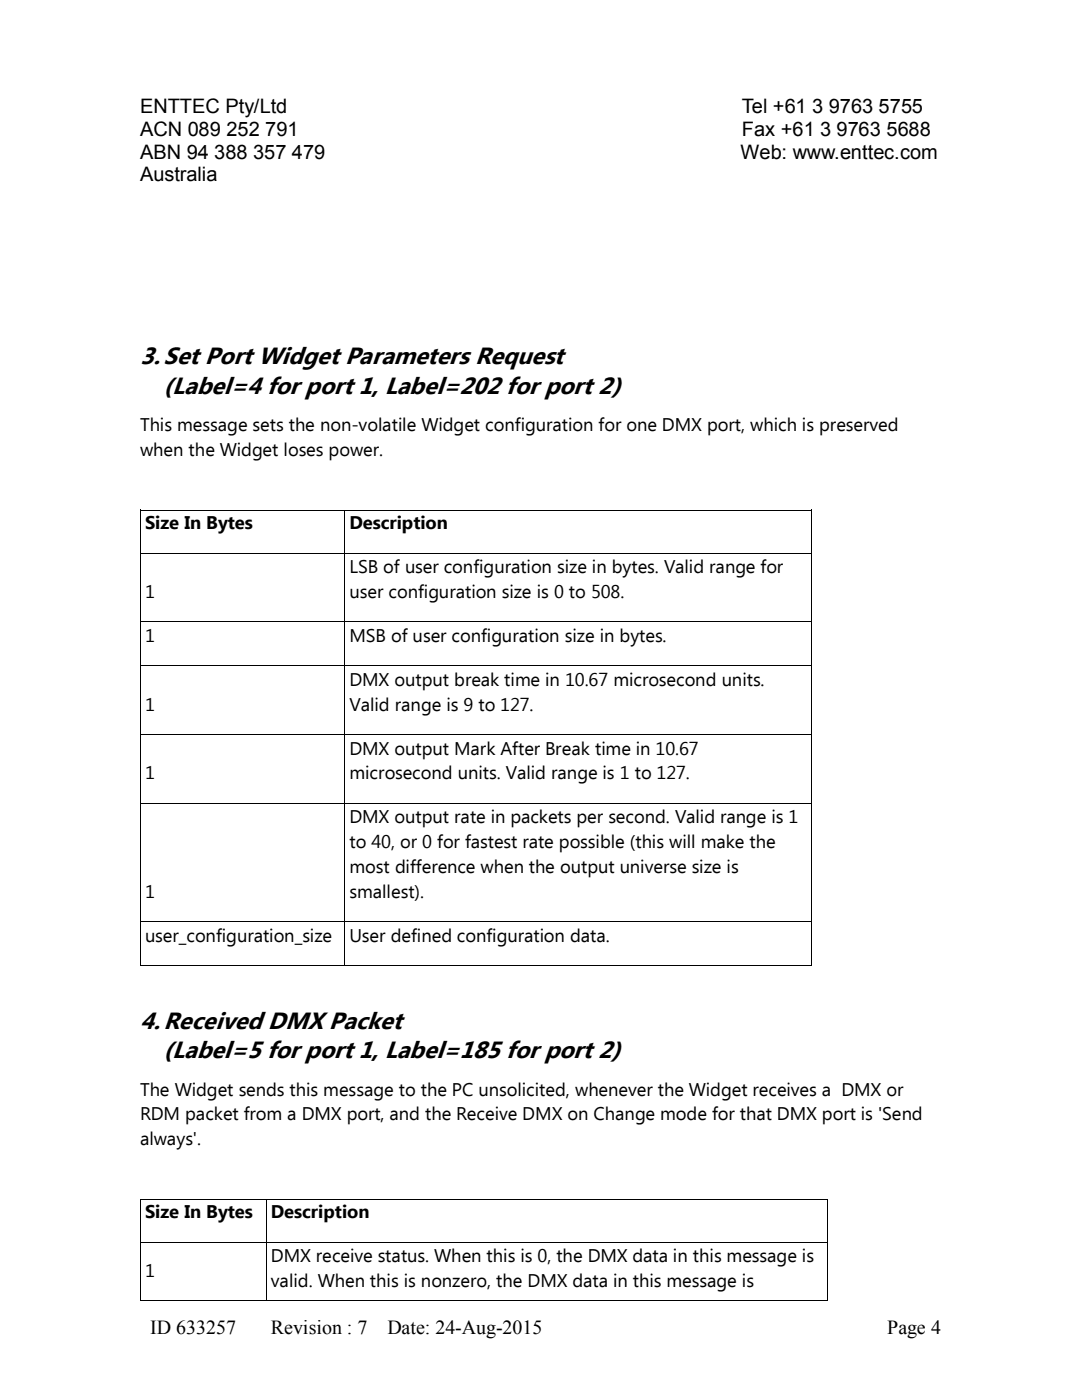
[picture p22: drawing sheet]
<svg xmlns="http://www.w3.org/2000/svg" width="216mm" height="279mm" viewBox="0 0 216 279" stroke-linecap="round" stroke-linejoin="round" font-family="sans-serif">
<defs><g id="words">
<g font-size="4.9">
<text x="27.9" y="72.7">3.Set Port Widget Parameters Request</text>
<text x="32.6" y="78.7">(Label=4 for port 1, Label=202 for port 2)</text>
<text x="27.9" y="205.3">4.Received DMX Packet</text>
<text x="32.6" y="211.2">(Label=5 for port 1, Label=185 for port 2)</text>
</g>
<g font-size="4">
<text x="27.9" y="22.5">ENTTEC Pty/Ltd</text>
<text x="148" y="22.5">Tel +61 3 9763 5755</text>
<text x="27.9" y="27.1">ACN 089</text>
<text x="45.2" y="27.1">252</text>
<text x="52.9" y="27.1">791</text>
<text x="148" y="27.1">Fax +61 3 9763 5688</text>
<text x="27.9" y="31.6">ABN 94</text>
<text x="42.8" y="31.6">388</text>
<text x="50.5" y="31.6">357</text>
<text x="58.3" y="31.6">479</text>
<text x="147.7" y="31.6">Web: www.enttec.com</text>
<text x="27.9" y="36.2">Australia</text>
<text x="30" y="266.2">ID 633257</text>
<text x="54.1" y="266.2">Revision : 7</text>
<text x="77.3" y="266.2">Date: 24-Aug-2015</text>
<text x="177" y="266.2">Page 4</text>
</g>
<g font-size="3.7">
<text x="27.9" y="86.1">This message sets the non-volatile Widget configuration for one DMX port, which is preserved</text>
<text x="27.9" y="91">when the Widget loses power.</text>
<text x="29" y="105.6">Size In Bytes</text>
<text x="69.7" y="105.6">Description</text>
<text x="29" y="119.3">1</text>
<text x="69.7" y="114.4">LSB of user configuration size in bytes. Valid range for</text>
<text x="69.7" y="119.3">user configuration size is 0 to 508.</text>
<text x="29" y="128.1">1</text>
<text x="69.7" y="128.1">MSB of user configuration size in bytes.</text>
<text x="69.7" y="136.9">DMX output break time in 10.67 microsecond units.</text>
<text x="29" y="141.8">1</text>
<text x="69.7" y="141.8">Valid range is 9 to 127.</text>
<text x="29" y="155.5">1</text>
<text x="69.7" y="150.6">DMX output Mark After Break time in 10.67</text>
<text x="69.7" y="155.5">microsecond units. Valid range is 1 to 127.</text>
<text x="69.7" y="164.3">DMX output rate in packets per second. Valid range is 1</text>
<text x="69.7" y="169.2">to 40, or 0 for fastest rate possible (this will make the</text>
<text x="29" y="179.2">1</text>
<text x="69.7" y="174.2">most difference when the output universe size is</text>
<text x="69.7" y="179.2">smallest).</text>
<text x="29" y="187.9">user_configuration_size</text>
<text x="69.7" y="187.9">User defined configuration data.</text>
<text x="27.9" y="218.7">The Widget sends this message to the PC unsolicited, whenever the Widget receives a DMX or</text>
<text x="27.9" y="223.6">RDM packet from a DMX port, and the Receive DMX on Change mode for that DMX port is 'Send</text>
<text x="27.9" y="228.6">always'.</text>
<text x="29" y="243.1">Size In Bytes</text>
<text x="54.1" y="243.1">Description</text>
<text x="54.1" y="251.9">DMX receive status. When this is 0, the DMX data in this message is</text>
<text x="29" y="254.8">1</text>
<text x="54.1" y="256.8">valid. When this is nonzero, the DMX data in this message is</text>
</g>
</g></defs>
<g fill="#000">
<path d="M27.9 101.8l.1 1zM27.9 101.8l.1 .1zM27.9 110.3l.1 1zM68.8 101.9l.1 .9zM68.8 101.8l.1 .1zM68.8 110.3l.1 1zM161.8 101.8l.1 1zM161.8 101.8l.1 .1zM161.8 110.3l.1 1zM27.9 124.1l.1 .9zM27.9 132.8l.1 .9zM68.8 124.1l.1 .9z"/>
<path d="M68.8 132.8l.1 .9zM161.8 124.1l.1 .9zM161.8 132.8l.1 .9zM27.9 146.6l.1 .8zM68.8 146.6l.1 .8zM161.8 146.6l.1 .8zM27.9 160.3l.1 .9zM68.8 160.3l.1 .9zM161.8 160.3l.1 .9zM27.9 183.9l.1 .9zM27.9 192.7h.1zM68.8 183.9l.1 .9z"/>
<path d="M68.8 192.7h.1zM161.8 183.9l.1 .9zM161.8 192.7h.1zM27.9 239.3l.1 1zM27.9 239.3l.1 .1zM53.1 239.4l.1 .9zM53.1 239.3l.1 .1zM165 239.3l.1 1zM165 239.3l.1 .1zM27.9 247.9l.1 .9zM27.9 259.5l.1 .1zM53.1 247.9l.1 .9z"/>
<path d="M53.1 259.5l.1 .1zM165 247.9l.1 .9zM165 259.5l.1 .1z"/>
</g>
<g fill="none" stroke="#000" stroke-width=".2">
<path d="M28 102.8v7.5M28 111.3v12.8M28 101.8h40.8M28 110.4h40.8M68.8 102.8v7.5M68.8 111.3v12.8M68.9 101.8h92.9M68.9 110.4h92.9M161.8 102.8v7.5M161.8 111.3v12.8M28 125v7.8M28 133.7v12.9"/>
<path d="M28 124.1h40.8M28 132.8h40.8M68.8 125v7.8M68.8 133.7v12.9M68.9 124.1h92.9M68.9 132.8h92.9M161.8 125v7.8M161.8 133.7v12.9M28 147.4v12.9M28 146.6h40.8M68.8 147.4v12.9M68.9 146.6h92.9"/>
<path d="M161.8 147.4v12.9M28 161.2v22.7M28 160.3h40.8M68.8 161.2v22.7M68.9 160.3h92.9M161.8 161.2v22.7M28 184.8v7.9M28 183.9h40.8M28 192.7h40.8M68.8 184.8v7.9M68.9 183.9h92.9M68.9 192.7h92.9"/>
<path d="M161.8 184.8v7.9M28 239.4h25.1M53.2 239.4h111.8M28 240.3v7.6M28 248.8v10.7M28 247.9h25.1M28 259.6h25.1M53.1 240.3v7.6M53.1 248.8v10.7M53.2 247.9h111.8M53.2 259.6h111.8M165.1 240.3v7.6"/>
<path d="M165.1 248.8v10.7"/>
</g>
<use href="#words"/>
</svg>
